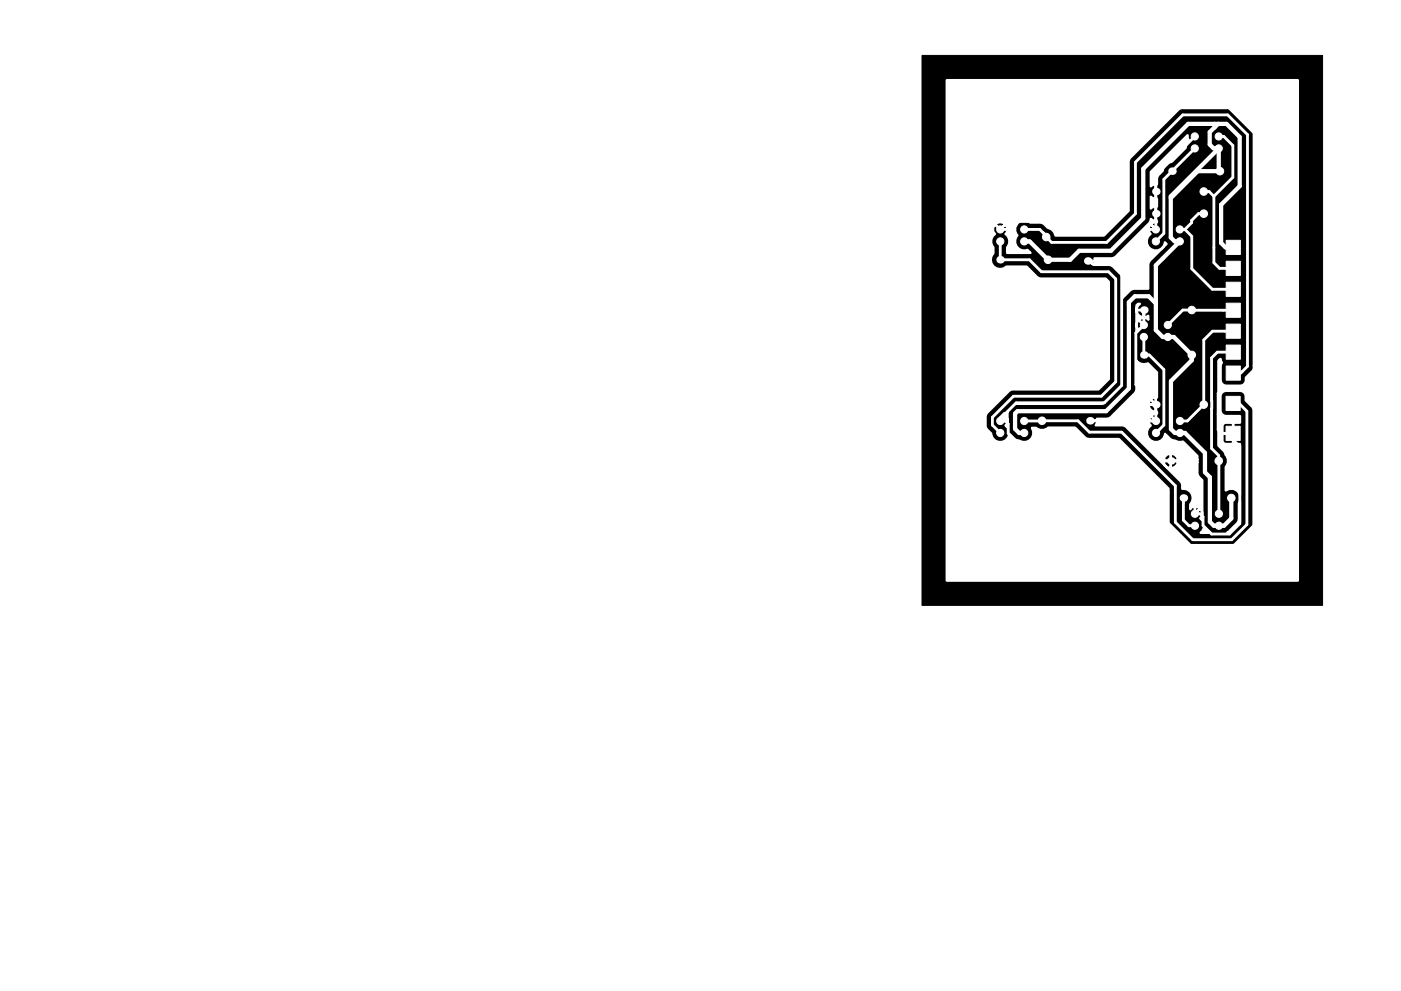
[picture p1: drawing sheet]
<svg xmlns="http://www.w3.org/2000/svg" width="297mm" height="210mm" viewBox="0 0 297 210" stroke-linecap="round" stroke-linejoin="round" font-family="sans-serif">
<path d="M195.5 11.8h84.9v116.6h-84.9z" fill="#000" stroke="#000" stroke-width=".21"/>
<g fill="#fff" stroke="#fff" stroke-width=".21">
<path d="M260 51h3v3h-3z"/>
<path d="M260 55.4h3v3h-3z"/>
<path d="M260 59.9h3v3h-3z"/>
<path d="M260 64.3h3v3h-3z"/>
<path d="M260 68.8h3v3h-3z"/>
<path d="M260 73.2h3v3h-3z"/>
<path d="M260 77.7h3v3h-3z"/>
<path d="M259.9 84.1h3v3h-3z"/>
<path d="M259.9 90.4h3v3h-3z"/>
<circle cx="242.5" cy="71.5" r=".76"/>
<circle cx="242.5" cy="69" r=".76"/>
<circle cx="247.6" cy="71.5" r=".76"/>
<circle cx="247.6" cy="69" r=".76"/>
<circle cx="245.1" cy="51.2" r=".76"/>
<circle cx="245.1" cy="48.7" r=".76"/>
<circle cx="250.1" cy="51.2" r=".76"/>
<circle cx="250.1" cy="48.7" r=".76"/>
</g>
<circle cx="250.9" cy="105.7" r=".8" fill="#fff"/>
<g fill="#fff" stroke="#fff" stroke-width=".21">
<circle cx="261.1" cy="105.7" r=".8"/>
<circle cx="258.6" cy="36.3" r=".8"/>
</g>
<circle cx="248.5" cy="36.3" r=".8" fill="#fff"/>
<circle cx="252.7" cy="75.3" r=".8" fill="#fff" stroke="#fff" stroke-width=".21"/>
<g fill="#fff">
<circle cx="242.5" cy="75.3" r=".8"/>
<circle cx="245.1" cy="40.6" r=".8"/>
</g>
<g fill="#fff" stroke="#fff" stroke-width=".21">
<circle cx="255.2" cy="40.6" r=".8"/>
<circle cx="255.2" cy="45.3" r=".8"/>
</g>
<circle cx="245.1" cy="45.3" r=".8" fill="#fff"/>
<circle cx="252.7" cy="65.8" r=".8" fill="#fff" stroke="#fff" stroke-width=".21"/>
<g fill="#fff">
<circle cx="242.5" cy="65.8" r=".8"/>
<circle cx="245.1" cy="85.8" r=".8"/>
</g>
<g fill="#fff" stroke="#fff" stroke-width=".21">
<circle cx="255.2" cy="85.8" r=".8"/>
<circle cx="258.4" cy="97.8" r=".8"/>
</g>
<g fill="#fff">
<circle cx="248.2" cy="97.8" r=".8"/>
<circle cx="212" cy="55.1" r=".8"/>
</g>
<circle cx="222.2" cy="55.1" r=".8" fill="#fff" stroke="#fff" stroke-width=".21"/>
<circle cx="230.6" cy="55.4" r=".8" fill="#fff"/>
<g fill="#fff" stroke="#fff" stroke-width=".21">
<circle cx="221.8" cy="50.3" r=".8"/>
<circle cx="220.9" cy="89.3" r=".8"/>
</g>
<circle cx="231.1" cy="89.3" r=".8" fill="#fff"/>
<g fill="#fff" stroke="#fff" stroke-width=".21">
<circle cx="253.3" cy="31.5" r=".76"/>
<circle cx="253.3" cy="29" r=".76"/>
<circle cx="258.4" cy="31.5" r=".76"/>
<circle cx="258.4" cy="29" r=".76"/>
<circle cx="245.1" cy="91.9" r=".76"/>
<circle cx="245.1" cy="89.3" r=".76"/>
<circle cx="250.2" cy="91.9" r=".76"/>
<circle cx="250.2" cy="89.3" r=".76"/>
<circle cx="253.3" cy="111.5" r=".76"/>
<circle cx="253.3" cy="109" r=".76"/>
<circle cx="258.4" cy="111.5" r=".76"/>
<circle cx="258.4" cy="109" r=".76"/>
<circle cx="217.2" cy="48.7" r=".76"/>
<circle cx="217.2" cy="51.2" r=".76"/>
<circle cx="212.1" cy="48.7" r=".76"/>
<circle cx="212.1" cy="51.2" r=".76"/>
<circle cx="212.1" cy="91.9" r=".76"/>
<circle cx="212.1" cy="89.3" r=".76"/>
<circle cx="217.2" cy="91.9" r=".76"/>
<circle cx="217.2" cy="89.3" r=".76"/>
</g>
<path d="M257.5 27l-1 1v2.7l.8 .8h1.1M257.5 27h.1M258.3 26.3l-.8 .7M258.4 31.5l-10.2 10.2v8.7l.9 .8h1l-5 5.1v13.7l1.4 1.5h2.4l3.8 3.8v1.1l-4.4 4.5v10.1l.8 .9h2.2l4.2 4.2v4.1l1 1v9.5l.9 .8h2.1l1.6-1.5v-4.3M258.4 31.5v4.6l.2 .2h-4.7l-5.7 5.7M217.2 51.2h1.1l3.9 3.9h4.7l1.9-1.9h6.7l6.9-6.9v-10.5l9.5-9.5h8.1l2.8 2.8v10.4l-3.9 3.9v8.2l.9 .9h1.7M245.1 64.4l-1.6-1.5h-2.9l-1.3 1.2v18.3l-4.8 4.8h-18.8l-.5 .6v3.2l.9 .9h1.1" fill="none" stroke="#fff" stroke-width=".9"/>
<g fill="none" stroke="#fff" stroke-width=".6">
<path d="M253.3 29l-8.2 8.2v11.5h-1.2l-6.7 6.7h-6.6M253.3 31.5l-6.5 6.5v11.5l-1.7 1.7M258.4 29h1.1l1.9 1.9v6.7l-4 4.1M212.1 48.7h1.3l1.7-1.7h21.1l2.6-2.7v-10.7l11.3-11.3h9.9l5.9 5.9v83.3l-4.3 4.2h-9.2l-4.8-4.8v-6.5l-10.3-10.3h-21.4l-2.1-2.2v-2l-.6-.6M212.1 51.2l-.1 3.9h6.3l2.5 2.6h14.2l1.6 1.5v21.8l-3.1 3.1h-18.6l-4.5 4.4v1.7l1.7 1.7M217.2 48.7h3.3l1.9 1.9M221.8 50.3l1.2 1.1h11.6l6.1-6.1v-10.9l10.1-10h9.5l4.2 4.2v49.1l-1.4 1.5h-1.6M237.8 54.7v27.1l-3.7 3.7h-18.7l-2.2 2.3M250.1 48.7h1.1M251.2 48.7l1.5 1.4v6.9l4.3 4.4h4.5M255.2 40.6h1.1l1.1 1.1M255.2 45.3h-1.1l-1.4 1.5v.4l-1.5 1.5"/>
<path d="M257.4 41.7v14l1.2 1.2h2.9M242.5 65.8v3.2l-1.7 1.7v10.9l4.3 4.2v3.5h-1.1l-2.1-2.1M242.5 71.5v3.8h1.2l3.1 3.1v11.8l-1.7 1.7M252.7 65.8h-1.9l-3.2 3.2M252.9 65.8h8.6M261.5 70.3h-4.4l-1.9 1.8v13.7l-3.5 3.5h-1.5M261.5 74.7h-3.4l-1.2 1.2v19.2l1.5 1.6v12.3M265.9 79.6l-2.4 2.4h-3.8l-1.4 1.4v7.8l.7 .7h2.4M213.2 87.8h-.3l-.8 .8v.7h1.1M213.2 87.8v1.5M231.1 89.3h4.2l6.6-6.6v9.9l5.2 5.2h2.4l3.8 3.8v7.4h1.1l.7 .6v1.9l1.8 1.8h3.8l2.2-2.2v-16.4l-1.4-1.3M261.4 85.6h1.3l1.7 1.6v24.1l-3.2 3.2h-8.3l-3.7-3.7v-7.7l-11.4-11.4h-6.8l-2.5-2.4h-11.3"/>
<path d="M250.9 105.7v4.7l1.2 1.1h1.2"/>
</g>
<g fill="#fff" stroke="#fff" stroke-width=".5">
<path d="M200.7 17h74.5v11.6h-9.2l-.1-.6-.4-.5-4.6-4.5-.6-.1h-9.5l-.6 .1-.5 .3-9.9 10a1.32 1.32 0 0 0-.5 1.3v10.1l-5.3 5.3h-10.2a2.1 2.1 0 0 0-1.7-1.7l-1.1-1-2.6-.1a1.89 1.89 0 0 0-2.9 .5h-2.5v-.3a1.55 1.55 0 0 0-1.8 0l-.1 .3 1 1 .9-1h2.5a1.81 1.81 0 0 0 .2 2.2 1.91 1.91 0 0 0-.2 2.4 1.91 1.91 0 0 0 2.3 .7l.7 .7h-5v-1.2a1.88 1.88 0 0 0-.3-2.9h.1a1.55 1.55 0 0 0 0-1.8l-.3-.1-.9 1-1-1-.3 .1a1.38 1.38 0 0 0 .2 1.8 1.9 1.9 0 0 0-.4 2.9v1.2a1.99 1.99 0 0 0 0 2.8 1.99 1.99 0 0 0 2.8 .1h4.3l2.1 2.1 .4 .3 .6 .1h13.6l.7 .7v20.6l-2.2 2.2h-18l-.6 .1-4.9 4.8-.4 .5-.1 .5 .1 1.8a2.69 2.69 0 0 0 1.2 1.7 1.93 1.93 0 0 0 1.8 1.8 1.93 1.93 0 0 0 2-1.7l.2 .1a2.77 2.77 0 0 0 1.9 1.3 1.96 1.96 0 0 0 2.4-.3 1.96 1.96 0 0 0 .3-2.4h.9a1.86 1.86 0 0 0 2.5-.1h5.7l2 2 .5 .4 .6 .1 6.2-.1 10.5 10.6v7.1l.1 .6 4 4.2 .5 .3 .6 .1h8.1a1.32 1.32 0 0 0 1.3-.6l3.1-3.1 .3-.4 .1-.6v-24.1l-.1-.5-.3-.5-1.3-1.3a1.48 1.48 0 0 0-1.2-2h-3a1.18 1.18 0 0 0-1.1 1.2v3a1.18 1.18 0 0 0 1.1 1.2h3v1.4h-1.3l-.2 .2-.2-.2h-1.4l-.5 .3-.1 .3v1.4l.2 .2h2v-2l.1 2h-2.1l-.2 .2 .1 1.8 .5 .3h1.4l.2-.2v-2.1v2.1l.2 .2h1.3v10.8a1.93 1.93 0 0 0-3-.9v-5a1.86 1.86 0 0 0-.1-2.6l-.4-.9-1.1-1.1v-18l.4-.3 .4 .7-.3 .8v3a1.18 1.18 0 0 0 1.2 1.1h3a1.39 1.39 0 0 0 1.2-1.7l.1-.1a3.6 3.6 0 0 0 1.6-2.1v-49.2l.1-.1h9.2v94.6h-74.5z"/>
<path d="M262.9 106.3v4.4l-2.4 2.3h-.3l1.9-1.8a1.47 1.47 0 0 0 .6-1.4v-3z"/>
<path d="M255.3 111.7l1.4 1.3h-2.1l.4-.4z"/>
<path d="M241 76.5a1.98 1.98 0 0 0 2.4 .6l1.9 1.9v5.3l-.2 .2-.3-.2a1.56 1.56 0 0 0-1.3 1.3l.2 .2h1.4v-1.3v1.4h-1.4l-.2 .2a1.56 1.56 0 0 0 1.3 1.3l.3-.2v-1.3v1.3l.2 .2v.4h-.6l-.5 .3-.1 .3 1 .9-1-.9h-.3a1.38 1.38 0 0 0 .2 1.9 1.95 1.95 0 0 0 .1 3.2 1.95 1.95 0 0 0 2.9-1.4l.2 .2a2.71 2.71 0 0 0 1.9 1.2 1.84 1.84 0 0 0 1.7 .2l3.1 3v.8h-4.1a1.56 1.56 0 0 0-1.3-1.3l-.3 .2-.2-.2a1.56 1.56 0 0 0-1.3 1.3l.2 .3h1.3v-1.4v1.4h1.4l.2-.3h4.1v.5h-4.1l-.2-.2h-2.7l-.2 .2a1.56 1.56 0 0 0 1.3 1.3l.2-.1v-1.4v1.4l.3 .1a1.56 1.56 0 0 0 1.3-1.3h4.1v2.4a2.4 2.4 0 0 0 1 1.5v8.5l-.4-.5h.1a1.56 1.56 0 0 0 0-1.8l-.3-.1-1 1 1-1v-.3a1.55 1.55 0 0 0-1.9 0v.3v-1a1.96 1.96 0 0 0 .3-2.3 1.96 1.96 0 0 0-2-1l-.1-1.2-.3-.5-11.4-11.4-.5-.3-.6-.1h-5.5l.3-.7-.1-.2h-1.4h1.4l.1-.4 2.5-.1 .6-.4 4.8-4.8 .4-.6 .1-.6z"/>
<path d="M213.7 87.3l-.1 3.4-.4-.4 .1-.1a1.55 1.55 0 0 0 0-1.8h-.3l-.9 .9 .9-.9v-.4z"/>
<path d="M215.5 85.5l18.5-.1-.1 .2-18.6 .1z"/>
<path d="M241 64.8l.3-.3h.4l-.4 .4-.3 .5 .2 .4h1.3h-1.3l-.2 .2a1.56 1.56 0 0 0 1.3 1.3l.2-.2v-1.3v1.3l.3 .2 .7-.3v.8l-.1-.1a1.55 1.55 0 0 0-1.8 0v.3l.9 1-.9-1h-.3a1.38 1.38 0 0 0 .1 1.9l-.4 .4z"/>
<path d="M251.8 28.7a1.15 1.15 0 0 0 .4 1.2l-.5 .5-.3 .9-3 3.1a1.86 1.86 0 0 0-1.9 1.8 2.7 2.7 0 0 0-1.2 1.8v1.1l-.2 .2v2.7l.2 .2v1.6l-.2 .2v2.7l.2 .2v.2l-.6 .1-.5 .2-.1 .3 1 1-1-1-.3 .1a1.38 1.38 0 0 0 .2 1.8 1.95 1.95 0 0 0 0 3.3 1.95 1.95 0 0 0 3-1.5l.3 .4-2 2a3.9 3.9 0 0 0-1.8 2.3v5.1h-2.9a1.54 1.54 0 0 0-1.2 .6l-1.4 1.4-.1-4.6-1.8-2-.5-.3-.6-.1h-3.2v-.1l-1.2-.7 1.2 .6 .3-.2-.1-1h3.4a1.46 1.46 0 0 0 1.4-.6l6.8-6.7 .3-.5 .1-.6 .8 .5 .3-.2v-2.7l-.3-.2-.8 .4v-2.5l.8 .5 .3-.2v-2.7l-.3-.2-.8 .4v-3z"/>
</g>
</svg>
